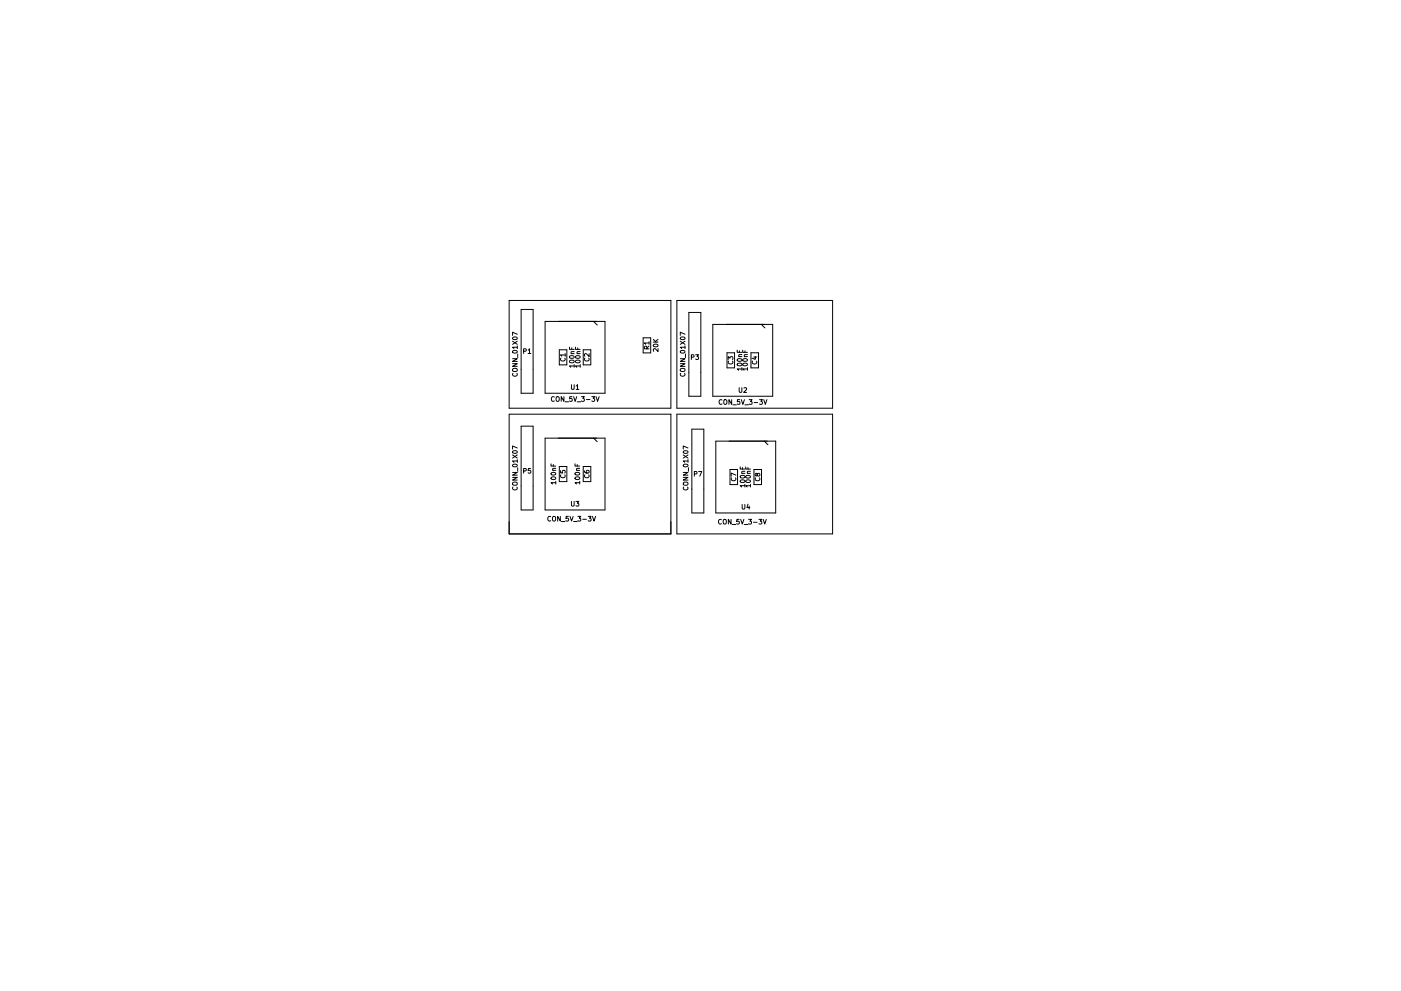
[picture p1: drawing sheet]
<svg xmlns="http://www.w3.org/2000/svg" width="297mm" height="210mm" viewBox="0 0 297 210" stroke-linecap="round" stroke-linejoin="round" font-family="sans-serif">
<g fill="none" stroke="#000" stroke-width=".21">
<path d="M107.9 63.7h34.3v22.9h-34.3zM108.7 77.2h1l-1 .5h1M108.7 76.1h1l-1 .6h1M108.7 72.4l1 .7M108.7 78.3l.3-.1h.5l.2 .4-.4 .2h-.5zM108.7 71.6a.49 .49 0 0 1 .6-.2 .49 .49 0 0 1 .3 .5 .49 .49 0 0 1-.5 .2 .49 .49 0 0 1-.4-.5zM108.8 79.2a.44 .44 0 0 0 .4 .6 .44 .44 0 0 0 .4-.6M108.8 74.4a.48 .48 0 0 1 .5-.1 .48 .48 0 0 1 .3 .5 .49 .49 0 0 1-.5 .2 .49 .49 0 0 1-.4-.5zM109.7 73.7h-1l.3 .3M109.7 70.9l-1-.4v.7M109.7 73.4v.6M109.7 72.4l-1 .7"/>
<path d="M109.8 75.1v.8M110.5 65.7h2.5v17.7h-2.5zM111 74.5h.5v-.4l-.5-.1v1M112 74.3l.3-.3v1M112 75h.5M115.6 68.2h12.7v15.2h-12.7zM118.6 74.2h1.6v3.2h-1.6zM118.9 76a.44 .44 0 0 0 .4 .6 .44 .44 0 0 0 .4-.6M119.8 75.3h-1l.3 .3M119.8 75v.6M120.7 73.6v.5h1M120.8 75.6a.49 .49 0 0 1 .6-.2 .49 .49 0 0 1 .3 .5 .49 .49 0 0 1-.6 .2 .49 .49 0 0 1-.3-.5z"/>
<path d="M120.8 76.5a.48 .48 0 0 1 .6-.1 .48 .48 0 0 1 .3 .4 .49 .49 0 0 1-.6 .3 .49 .49 0 0 1-.3-.5zM121.1 75h.6M121.2 73.8v.3M121.7 77.6h-1l.3 .3M121.7 74.6h-.6l.1 .4M121.7 77.4v.5M122 73.6v.5h1M122.1 75.6a.49 .49 0 0 1 .5-.2 .49 .49 0 0 1 .4 .5 .49 .49 0 0 1-.6 .2 .49 .49 0 0 1-.3-.5zM122.1 76.5a.48 .48 0 0 1 .6-.1 .48 .48 0 0 1 .3 .4 .49 .49 0 0 1-.6 .3 .49 .49 0 0 1-.3-.5zM122.3 75h.7M122.5 73.8v.3M123 77.6h-1l.3 .3"/>
<path d="M123 74.6h-.6v.4M123 77.4v.5M123.7 74.2h1.6v3.2h-1.6zM124 76a.44 .44 0 0 0 .4 .6 .44 .44 0 0 0 .4-.6M124.9 75v.6l-.7-.6-.3 .2 .1 .4M125.9 68.2l.7 .8M136.4 71.7h1.6v3.2h-1.6zM137.1 74v-.5h-.4l-.1 .5h1M137.6 72.8h-1l.3 .3M137.6 73.4l-.5 .4M137.6 72.5v.6M138.5 72.6h1"/>
<path d="M138.5 72l.6 .6M138.6 73.2a.49 .49 0 0 1 .5-.3 .49 .49 0 0 1 .4 .5 .49 .49 0 0 1-.6 .3 .49 .49 0 0 1-.3-.5zM139.5 74v.6l-.7-.6-.3 .2 .1 .3M139.5 72l-.6 .4M143.5 63.7h33v22.9h-33zM144.2 77.2h1l-1 .5h1M144.2 76.1h1l-1 .6h1M144.2 72.4l1 .7M144.3 78.3l.3-.1h.5l.1 .4-.3 .2h-.5zM144.3 71.6a.49 .49 0 0 1 .5-.2 .49 .49 0 0 1 .4 .5 .49 .49 0 0 1-.6 .2 .49 .49 0 0 1-.3-.5zM144.3 79.2a.44 .44 0 0 0 .4 .6 .44 .44 0 0 0 .4-.6M144.3 74.4a.48 .48 0 0 1 .6-.1 .48 .48 0 0 1 .3 .5 .49 .49 0 0 1-.6 .2 .49 .49 0 0 1-.3-.5z"/>
<path d="M145.2 73.7h-1l.3 .3M145.2 70.9l-1-.4v.7M145.2 73.4v.6M145.2 72.4l-1 .7M145.3 75.1v.8M146 66.3h2.6v17.8h-2.6zM146.6 75.8l.5-.1v-.3l-.5-.1v1M147.5 75.3h.6l-.3 .3 .3 .1v.5h-.6M151.1 68.8h12.7v15.3h-12.7zM154.1 74.8h1.6v3.2h-1.6zM154.4 76.3v-.6l.4 .3 .1-.3h.4v.6M154.5 76.6a.44 .44 0 0 0 .4 .6 .44 .44 0 0 0 .4-.6"/>
<path d="M156.3 74.3v.5h1M156.3 76.2a.49 .49 0 0 1 .6-.2 .49 .49 0 0 1 .3 .5 .49 .49 0 0 1-.5 .2 .49 .49 0 0 1-.4-.5zM156.4 77.1a.48 .48 0 0 1 .5-.1 .48 .48 0 0 1 .3 .5 .49 .49 0 0 1-.5 .2 .49 .49 0 0 1-.4-.5zM156.6 75.7h.7M156.8 74.4v.4M157.3 78.3h-1l.3 .3M157.3 75.2l-.6 .1v.4M157.3 78v.6M157.5 74.3v.5h1M157.5 77.2a.49 .49 0 0 1 .6-.2 .49 .49 0 0 1 .3 .5 .49 .49 0 0 1-.5 .2 .49 .49 0 0 1-.4-.5zM157.5 76.2a.49 .49 0 0 1 .6-.2 .49 .49 0 0 1 .3 .5 .49 .49 0 0 1-.5 .2 .49 .49 0 0 1-.4-.5zM157.8 75.7h.7"/>
<path d="M157.9 74.4v.4M158.5 78.3h-1l.3 .3M158.5 75.2l-.6 .1v.4M158.5 78v.6M159.2 74.8h1.6v3.2h-1.6zM159.6 76.6a.44 .44 0 0 0 .4 .6 .44 .44 0 0 0 .4-.6M159.8 75.8h.7M160.1 75.6v.6l-.7-.2M161.4 68.8l.8 .8M107.9 87.9h34.3v25.4h-34.3zM108.7 96.5l1 .7M108.7 95.8a.49 .49 0 0 1 .6-.3 .49 .49 0 0 1 .3 .5 .49 .49 0 0 1-.5 .3 .49 .49 0 0 1-.4-.5z"/>
<path d="M108.8 98.6a.48 .48 0 0 1 .5-.2 .48 .48 0 0 1 .3 .5 .49 .49 0 0 1-.5 .2 .49 .49 0 0 1-.4-.5zM109.7 97.8h-1l.3 .3M109.7 95l-1-.4v.7M109.7 97.5v.6M109.7 96.5l-1 .7M109.8 99.2v.8M110.5 90.4h2.5v17.8h-2.5zM111 99.9h.5v-.4l-.5-.1v1M112.5 99.4h-.5v.5l.5-.1v.5h-.5M115.6 93h12.7v15.2h-12.7zM116.8 98.4v.5h1M117.2 99.8h.6"/>
<path d="M117.3 98.6v.3M117.5 84.3a.44 .44 0 0 0-.6 .4 .44 .44 0 0 0 .6 .4M117.8 99.4h-.6l.1 .4M117.9 84.3l.2-.1 .4 .1 .1 .5-.2 .3-.5-.1zM118.6 99h1.6v3.2h-1.6zM118.8 99.8v.5l.5 .1v-.5l.4-.1v.6M119.6 84.2v1l-.6-1v1M119.8 85.3h.8M121.2 81.6v.8l.1 .2 .4-.2v-.8M121.3 84.2h-.5v.4h.4l.1 .5h-.5M121.6 84.2l.3 1 .4-1M121.9 98.4v.5h1"/>
<path d="M122.2 81.9l.2-.3v1M122.2 82.6h.5M122.2 99.8h.7M122.4 85.3h.7M122.4 98.6v.3M122.9 99.4h-.6v.4M123.3 84.2h.6l-.3 .3 .2 .1v.5h-.5M123.7 99h1.6v3.2h-1.6zM123.9 99.9l.3 .4 .5 .1 .2-.2-.1-.4-.5 .1v.3l.2 .2M124.3 84.8h.8M125.5 84.2h.6l-.3 .3 .2 .1v.5h-.5M125.9 93l.7 .7"/>
<path d="M126.4 84.2l.3 1 .3-1M143.5 87.9h33v25.4h-33zM144.9 96.5l1 .7M144.9 95.8a.49 .49 0 0 1 .6-.3 .49 .49 0 0 1 .3 .5 .49 .49 0 0 1-.5 .3 .49 .49 0 0 1-.4-.5zM145 98.6a.48 .48 0 0 1 .5-.2 .48 .48 0 0 1 .3 .5 .49 .49 0 0 1-.5 .2 .49 .49 0 0 1-.4-.5zM145.9 97.8h-1l.3 .3M145.9 95l-1-.4v.7M145.9 97.5v.6M145.9 96.5l-1 .7M146 99.2v.8M146.7 91.1h2.5v17.7h-2.5zM151.8 93.6h12.7v15.2h-12.7z"/>
<path d="M153.1 84.9a.44 .44 0 0 0-.6 .4 .44 .44 0 0 0 .6 .4M153.5 84.9l.2-.1 .4 .1v.6l-.1 .2-.5-.1zM154.8 99.6h1.6v3.2h-1.6zM155.1 84.8v1l-.5-1v1M155.4 85.9h.7M156.7 82.3v.8l.2 .2 .4-.2v-.8M156.8 84.8h-.4l-.1 .5 .5-.1v.5h-.5M156.9 99v.5h1M157.2 84.8l.3 1 .3-1M157.4 99.2v.3M157.7 82.3h.4l.2 .2-.6 .8h.6M157.9 100h-.6l.1 .4"/>
<path d="M157.9 85.9h.8M158.1 99v.5h1M158.6 99.2v.3M158.8 84.8h.7l-.4 .4 .3 .1v.4h-.6M159.1 100h-.6v.4M159.9 99.6h1.6v3.2h-1.6zM159.9 85.4h.7M161 84.8h.6l-.3 .4 .3 .1v.4h-.6M161.9 84.8l.4 1 .3-1M162.1 93.6l.7 .8M108.7 101.3h1l-1 .6h1M108.7 100.2h1l-1 .6h1"/>
<path d="M108.7 102.4l.3-.1h.5l.2 .4-.4 .3-.5-.1zM108.8 103.3a.44 .44 0 0 0 .4 .7 .44 .44 0 0 0 .4-.7M116.8 109.7a.44 .44 0 0 0-.7 .4 .44 .44 0 0 0 .7 .4M116.9 101.3a.49 .49 0 0 1 .5-.2 .49 .49 0 0 1 .4 .5 .49 .49 0 0 1-.6 .2 .49 .49 0 0 1-.3-.5zM116.9 100.4a.49 .49 0 0 1 .5-.3 .49 .49 0 0 1 .4 .5 .49 .49 0 0 1-.6 .3 .49 .49 0 0 1-.3-.5zM117.2 109.7l.2-.1 .4 .1v.5l-.1 .3-.5-.1zM117.8 102.4h-1l.3 .3M117.8 102.1v.6M118.8 109.6v1l-.6-1v1M118.9 100.7a.44 .44 0 0 0 .4 .7 .44 .44 0 0 0 .4-.7M119 110.7h.8M120.5 109.6h-.5v.4h.5v.5h-.5"/>
<path d="M120.8 109.6l.4 1 .3-1M121.2 106.4v.8l.1 .2 .4-.2v-.8M121.6 110.7h.8M122 101.3a.49 .49 0 0 1 .5-.2 .49 .49 0 0 1 .4 .5 .49 .49 0 0 1-.6 .2 .49 .49 0 0 1-.3-.5zM122 100.4a.49 .49 0 0 1 .5-.3 .49 .49 0 0 1 .4 .5 .49 .49 0 0 1-.6 .3 .49 .49 0 0 1-.3-.5zM122.1 106.4h.6l-.3 .4 .3 .1v.4h-.6M122.5 109.6h.6l-.3 .3 .3 .1v.5h-.6M122.9 102.4h-1l.3 .3M122.9 102.1v.6M123.6 110.2h.7M124 100.7a.44 .44 0 0 0 .4 .7 .44 .44 0 0 0 .4-.7M124.7 109.6h.6l-.3 .3 .3 .1v.5h-.6"/>
<path d="M125.6 109.6l.3 1 .4-1M144.9 101.3h1l-1 .6h1M144.9 100.2h1l-1 .6h1M144.9 102.4l.3-.1h.5l.2 .4-.4 .3-.5-.1zM145 103.3a.44 .44 0 0 0 .4 .7 .44 .44 0 0 0 .4-.7M147.2 100.6l.5-.1v-.4l-.5-.1v1M148.1 100h.7l-.4 1M152.9 110.3a.44 .44 0 0 0-.6 .4 .44 .44 0 0 0 .6 .4M153.4 110.3l.2-.1 .3 .1 .1 .6-.1 .2-.5-.1zM155 110.2v1l-.6-1v1M155.1 101.4a.44 .44 0 0 0 .4 .6 .44 .44 0 0 0 .4-.6M155.2 111.3h.8"/>
<path d="M156 100.8l-1-.4v.6M156.7 110.2h-.5v.5l.5-.1v.5h-.5M157 101a.49 .49 0 0 1 .5-.2 .49 .49 0 0 1 .4 .5 .49 .49 0 0 1-.6 .2 .49 .49 0 0 1-.3-.5zM157 101.9a.48 .48 0 0 1 .6-.1 .48 .48 0 0 1 .3 .4 .49 .49 0 0 1-.6 .3 .49 .49 0 0 1-.3-.5zM157 110.2l.4 1 .3-1M157.3 100.4h.6M157.4 107v.8l.1 .2 .4-.2v-.8M157.8 111.3h.8M157.9 103h-1l.3 .3M157.9 102.8v.5M158.2 101a.49 .49 0 0 1 .5-.2 .49 .49 0 0 1 .4 .5 .49 .49 0 0 1-.6 .2 .49 .49 0 0 1-.3-.5zM158.2 101.9a.48 .48 0 0 1 .6-.1 .48 .48 0 0 1 .3 .4 .49 .49 0 0 1-.6 .3 .49 .49 0 0 1-.3-.5z"/>
<path d="M158.4 100.4h.7M158.6 107l-.2 .7h.6M158.7 110.2h.6l-.3 .4 .3 .1v.4h-.6M158.8 107.3v.7M159.1 103h-1l.3 .3M159.1 102.8v.5M159.8 110.8h.7M160.2 101.4a.44 .44 0 0 0 .4 .6 .44 .44 0 0 0 .4-.6M160.5 100.6l.2-.2 .4 .2-.1 .4h-.3l-.3-.5h-.2v.5l.3-.2M160.9 110.2h.6l-.3 .4 .3 .1v.4h-.6M161.8 110.2l.3 1 .4-1"/>
</g>
</svg>
